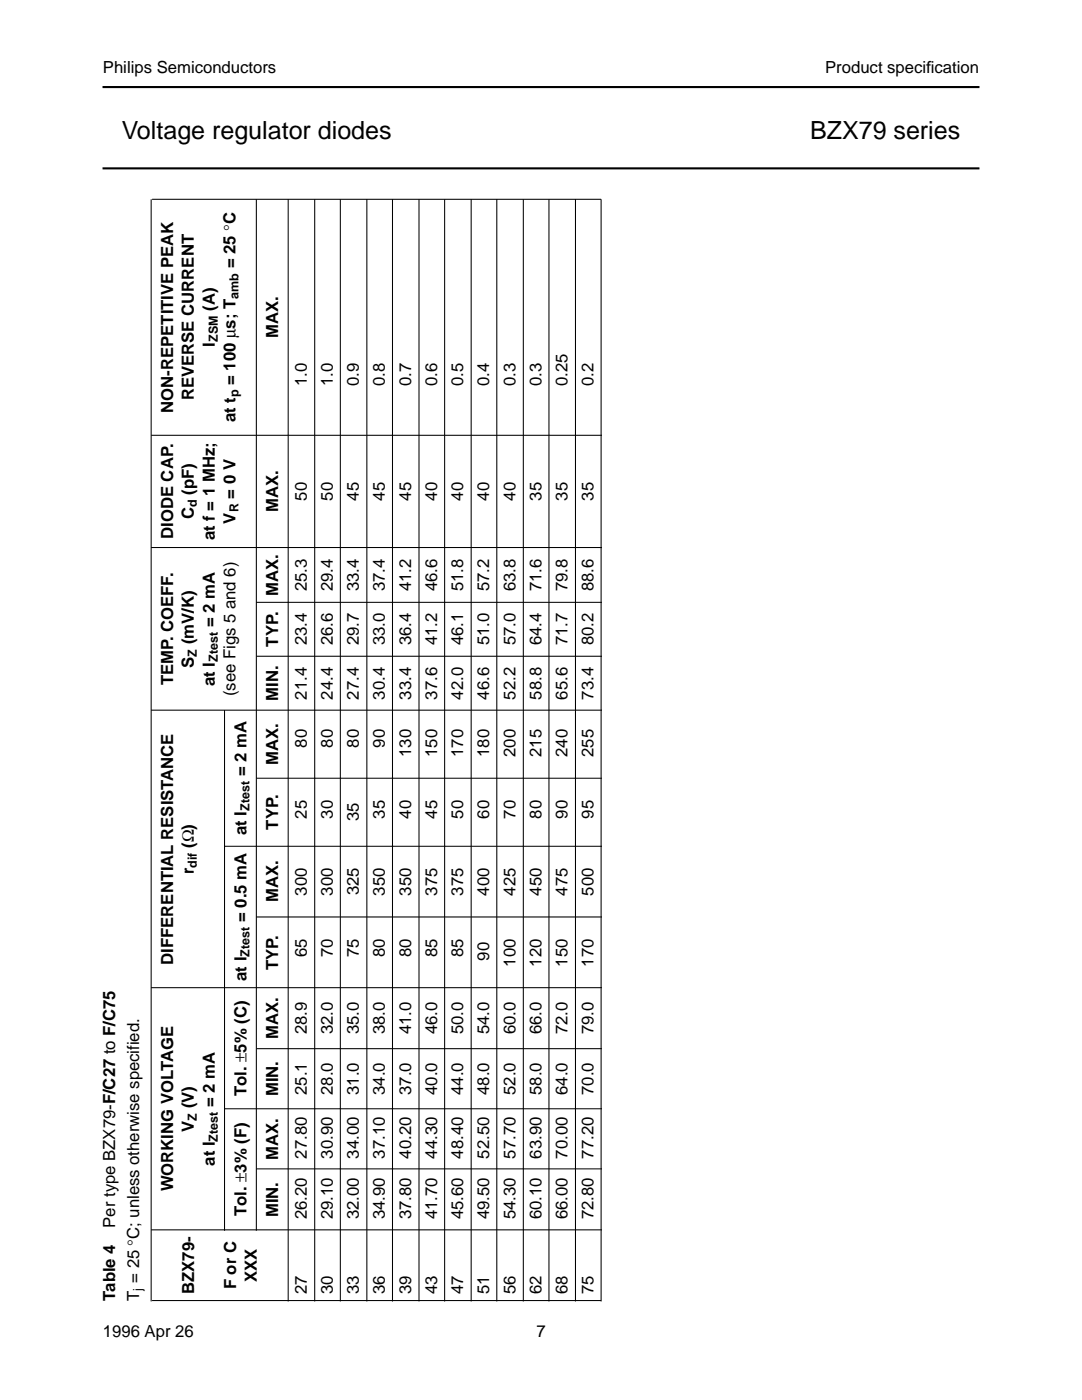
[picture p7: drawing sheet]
<svg xmlns="http://www.w3.org/2000/svg" width="216mm" height="279mm" viewBox="0 0 216 279" stroke-linecap="round" stroke-linejoin="round" font-family="sans-serif">
<defs><g id="words">
<g font-size="5">
<text x="24.3" y="27.8">Voltage regulator diodes</text>
<text x="161.6" y="27.8">BZX79 series</text>
</g>
<g font-size="3.3">
<text x="20.5" y="14.5">Philips Semiconductors</text>
<text x="164.6" y="14.5">Product specif</text>
<text x="184.8" y="14.5">ication</text>
<text x="47" y="53.6" transform="rotate(-90 47 53.6)">= 25 °C</text>
<text x="42.8" y="62.1" transform="rotate(-90 42.8 62.1)">(A)</text>
<text x="42.8" y="69.2" transform="rotate(-90 42.8 69.2)">I</text>
<text x="55.5" y="67.5" transform="rotate(-90 55.5 67.5)">MAX.</text>
<text x="47" y="76.8" transform="rotate(-90 47 76.8)">= 100 µs; T</text>
<text x="61.2" y="77" transform="rotate(-90 61.2 77)">1.0</text>
<text x="66.4" y="77" transform="rotate(-90 66.4 77)">1.0</text>
<text x="71.6" y="77" transform="rotate(-90 71.6 77)">0.9</text>
<text x="76.8" y="77" transform="rotate(-90 76.8 77)">0.8</text>
<text x="82" y="77" transform="rotate(-90 82 77)">0.7</text>
<text x="87.2" y="77" transform="rotate(-90 87.2 77)">0.6</text>
<text x="92.4" y="77" transform="rotate(-90 92.4 77)">0.5</text>
<text x="97.6" y="77" transform="rotate(-90 97.6 77)">0.4</text>
<text x="102.8" y="77" transform="rotate(-90 102.8 77)">0.3</text>
<text x="108" y="77" transform="rotate(-90 108 77)">0.3</text>
<text x="113.2" y="77" transform="rotate(-90 113.2 77)">0.25</text>
<text x="118.4" y="77" transform="rotate(-90 118.4 77)">0.2</text>
<text x="34.5" y="82.4" transform="rotate(-90 34.5 82.4)">NON-REPETITIVE PEAK</text>
<text x="38.7" y="79.9" transform="rotate(-90 38.7 79.9)">REVERSE CURRENT</text>
<text x="47" y="84.3" transform="rotate(-90 47 84.3)">at t</text>
<text x="38.7" y="98.8" transform="rotate(-90 38.7 98.8)">(pF)</text>
<text x="47" y="99.5" transform="rotate(-90 47 99.5)">= 0 V</text>
<text x="61.2" y="99.9" transform="rotate(-90 61.2 99.9)">50</text>
<text x="66.4" y="99.9" transform="rotate(-90 66.4 99.9)">50</text>
<text x="71.6" y="99.9" transform="rotate(-90 71.6 99.9)">45</text>
<text x="76.8" y="99.9" transform="rotate(-90 76.8 99.9)">45</text>
<text x="82" y="99.9" transform="rotate(-90 82 99.9)">45</text>
<text x="87.2" y="99.9" transform="rotate(-90 87.2 99.9)">40</text>
<text x="92.4" y="99.9" transform="rotate(-90 92.4 99.9)">40</text>
<text x="97.6" y="99.9" transform="rotate(-90 97.6 99.9)">40</text>
<text x="102.8" y="99.9" transform="rotate(-90 102.8 99.9)">40</text>
<text x="108" y="99.9" transform="rotate(-90 108 99.9)">35</text>
<text x="113.2" y="99.9" transform="rotate(-90 113.2 99.9)">35</text>
<text x="118.4" y="99.9" transform="rotate(-90 118.4 99.9)">35</text>
<text x="34.5" y="107.6" transform="rotate(-90 34.5 107.6)">DIODE CAP.</text>
<text x="38.7" y="103.6" transform="rotate(-90 38.7 103.6)">C</text>
<text x="42.8" y="107.8" transform="rotate(-90 42.8 107.8)">at f = 1 MHz;</text>
<text x="47" y="104.5" transform="rotate(-90 47 104.5)">V</text>
<text x="55.5" y="102.2" transform="rotate(-90 55.5 102.2)">MAX.</text>
<text x="55.5" y="118.9" transform="rotate(-90 55.5 118.9)">MAX.</text>
<text x="61.2" y="118" transform="rotate(-90 61.2 118)">25.3</text>
<text x="66.4" y="118" transform="rotate(-90 66.4 118)">29.4</text>
<text x="71.6" y="118" transform="rotate(-90 71.6 118)">33.4</text>
<text x="76.8" y="118" transform="rotate(-90 76.8 118)">37.4</text>
<text x="82" y="118" transform="rotate(-90 82 118)">41.2</text>
<text x="87.2" y="118" transform="rotate(-90 87.2 118)">46.6</text>
<text x="92.4" y="118" transform="rotate(-90 92.4 118)">51.8</text>
<text x="97.6" y="118" transform="rotate(-90 97.6 118)">57.2</text>
<text x="102.8" y="118" transform="rotate(-90 102.8 118)">63.8</text>
<text x="108" y="118" transform="rotate(-90 108 118)">71.6</text>
<text x="113.2" y="118" transform="rotate(-90 113.2 118)">79.8</text>
<text x="118.4" y="118" transform="rotate(-90 118.4 118)">88.6</text>
<text x="42.8" y="125.2" transform="rotate(-90 42.8 125.2)">= 2 mA</text>
<text x="38.7" y="128.6" transform="rotate(-90 38.7 128.6)">(mV/K)</text>
<text x="55.5" y="129" transform="rotate(-90 55.5 129)">TYP.</text>
<text x="61.2" y="128.8" transform="rotate(-90 61.2 128.8)">23.4</text>
<text x="66.4" y="128.8" transform="rotate(-90 66.4 128.8)">26.6</text>
<text x="71.6" y="128.8" transform="rotate(-90 71.6 128.8)">29.7</text>
<text x="76.8" y="128.8" transform="rotate(-90 76.8 128.8)">33.0</text>
<text x="82" y="128.8" transform="rotate(-90 82 128.8)">36.4</text>
<text x="87.2" y="128.8" transform="rotate(-90 87.2 128.8)">41.2</text>
<text x="92.4" y="128.8" transform="rotate(-90 92.4 128.8)">46.1</text>
<text x="97.6" y="128.8" transform="rotate(-90 97.6 128.8)">51.0</text>
<text x="102.8" y="128.8" transform="rotate(-90 102.8 128.8)">57.0</text>
<text x="108" y="128.8" transform="rotate(-90 108 128.8)">64.4</text>
<text x="113.2" y="128.8" transform="rotate(-90 113.2 128.8)">71.7</text>
<text x="118.4" y="128.8" transform="rotate(-90 118.4 128.8)">80.2</text>
<text x="34.5" y="136.8" transform="rotate(-90 34.5 136.8)">TEMP. COEFF.</text>
<text x="38.7" y="133.2" transform="rotate(-90 38.7 133.2)">S</text>
<text x="42.8" y="136.9" transform="rotate(-90 42.8 136.9)">at I</text>
<text x="47" y="139" transform="rotate(-90 47 139)">(see Figs 5 and 6)</text>
<text x="55.5" y="139.9" transform="rotate(-90 55.5 139.9)">MIN.</text>
<text x="61.2" y="139.6" transform="rotate(-90 61.2 139.6)">21.4</text>
<text x="66.4" y="139.6" transform="rotate(-90 66.4 139.6)">24.4</text>
<text x="71.6" y="139.6" transform="rotate(-90 71.6 139.6)">27.4</text>
<text x="76.8" y="139.6" transform="rotate(-90 76.8 139.6)">30.4</text>
<text x="82" y="139.6" transform="rotate(-90 82 139.6)">33.4</text>
<text x="87.2" y="139.6" transform="rotate(-90 87.2 139.6)">37.6</text>
<text x="92.4" y="139.6" transform="rotate(-90 92.4 139.6)">42.0</text>
<text x="97.6" y="139.6" transform="rotate(-90 97.6 139.6)">46.6</text>
<text x="102.8" y="139.6" transform="rotate(-90 102.8 139.6)">52.2</text>
<text x="108" y="139.6" transform="rotate(-90 108 139.6)">58.8</text>
<text x="113.2" y="139.6" transform="rotate(-90 113.2 139.6)">65.6</text>
<text x="118.4" y="139.6" transform="rotate(-90 118.4 139.6)">73.4</text>
<text x="61.2" y="149.2" transform="rotate(-90 61.2 149.2)">80</text>
<text x="66.4" y="149.2" transform="rotate(-90 66.4 149.2)">80</text>
<text x="71.6" y="149.2" transform="rotate(-90 71.6 149.2)">80</text>
<text x="76.8" y="149.2" transform="rotate(-90 76.8 149.2)">90</text>
<text x="49.2" y="155" transform="rotate(-90 49.2 155)">= 2 mA</text>
<text x="55.5" y="152.7" transform="rotate(-90 55.5 152.7)">MAX.</text>
<text x="82" y="151.1" transform="rotate(-90 82 151.1)">130</text>
<text x="87.2" y="151.1" transform="rotate(-90 87.2 151.1)">150</text>
<text x="92.4" y="151.1" transform="rotate(-90 92.4 151.1)">170</text>
<text x="97.6" y="151.1" transform="rotate(-90 97.6 151.1)">180</text>
<text x="102.8" y="151.1" transform="rotate(-90 102.8 151.1)">200</text>
<text x="108" y="151.1" transform="rotate(-90 108 151.1)">215</text>
<text x="113.2" y="151.1" transform="rotate(-90 113.2 151.1)">240</text>
<text x="118.4" y="151.1" transform="rotate(-90 118.4 151.1)">255</text>
<text x="49.2" y="166.7" transform="rotate(-90 49.2 166.7)">at I</text>
<text x="55.5" y="165.6" transform="rotate(-90 55.5 165.6)">TYP.</text>
<text x="61.2" y="163.4" transform="rotate(-90 61.2 163.4)">25</text>
<text x="66.4" y="163.4" transform="rotate(-90 66.4 163.4)">30</text>
<text x="71.6" y="163.9" transform="rotate(-90 71.6 163.9)">35</text>
<text x="76.8" y="163.4" transform="rotate(-90 76.8 163.4)">35</text>
<text x="82" y="163.4" transform="rotate(-90 82 163.4)">40</text>
<text x="87.2" y="163.4" transform="rotate(-90 87.2 163.4)">45</text>
<text x="92.4" y="163.4" transform="rotate(-90 92.4 163.4)">50</text>
<text x="97.6" y="163.4" transform="rotate(-90 97.6 163.4)">60</text>
<text x="102.8" y="163.4" transform="rotate(-90 102.8 163.4)">70</text>
<text x="108" y="163.4" transform="rotate(-90 108 163.4)">80</text>
<text x="113.2" y="163.4" transform="rotate(-90 113.2 163.4)">90</text>
<text x="118.4" y="163.4" transform="rotate(-90 118.4 163.4)">95</text>
<text x="38.7" y="169.2" transform="rotate(-90 38.7 169.2)">(Ω)</text>
<text x="38.7" y="174.5" transform="rotate(-90 38.7 174.5)">r</text>
<text x="61.2" y="178.8" transform="rotate(-90 61.2 178.8)">300</text>
<text x="66.4" y="178.8" transform="rotate(-90 66.4 178.8)">300</text>
<text x="71.6" y="178.7" transform="rotate(-90 71.6 178.7)">325</text>
<text x="76.8" y="178.8" transform="rotate(-90 76.8 178.8)">350</text>
<text x="82" y="178.8" transform="rotate(-90 82 178.8)">350</text>
<text x="87.2" y="178.8" transform="rotate(-90 87.2 178.8)">375</text>
<text x="92.4" y="178.8" transform="rotate(-90 92.4 178.8)">375</text>
<text x="97.6" y="178.8" transform="rotate(-90 97.6 178.8)">400</text>
<text x="102.8" y="178.8" transform="rotate(-90 102.8 178.8)">425</text>
<text x="108" y="178.8" transform="rotate(-90 108 178.8)">450</text>
<text x="113.2" y="178.8" transform="rotate(-90 113.2 178.8)">475</text>
<text x="118.4" y="178.8" transform="rotate(-90 118.4 178.8)">500</text>
<text x="49.2" y="184" transform="rotate(-90 49.2 184)">= 0.5 mA</text>
<text x="55.5" y="180.1" transform="rotate(-90 55.5 180.1)">MAX.</text>
<text x="61.2" y="191.1" transform="rotate(-90 61.2 191.1)">65</text>
<text x="66.4" y="191.1" transform="rotate(-90 66.4 191.1)">70</text>
<text x="71.6" y="191.1" transform="rotate(-90 71.6 191.1)">75</text>
<text x="76.8" y="191.1" transform="rotate(-90 76.8 191.1)">80</text>
<text x="82" y="191.1" transform="rotate(-90 82 191.1)">80</text>
<text x="87.2" y="191.1" transform="rotate(-90 87.2 191.1)">85</text>
<text x="92.4" y="191.1" transform="rotate(-90 92.4 191.1)">85</text>
<text x="97.6" y="191.7" transform="rotate(-90 97.6 191.7)">90</text>
<text x="34.5" y="192.6" transform="rotate(-90 34.5 192.6)">DIFFERENTIAL RESISTANCE</text>
<text x="49.2" y="195.7" transform="rotate(-90 49.2 195.7)">at I</text>
<text x="55.5" y="193.6" transform="rotate(-90 55.5 193.6)">TYP.</text>
<text x="102.8" y="192.9" transform="rotate(-90 102.8 192.9)">100</text>
<text x="108" y="192.9" transform="rotate(-90 108 192.9)">120</text>
<text x="113.2" y="192.9" transform="rotate(-90 113.2 192.9)">150</text>
<text x="118.4" y="192.9" transform="rotate(-90 118.4 192.9)">170</text>
<text x="55.5" y="207.3" transform="rotate(-90 55.5 207.3)">MAX.</text>
<text x="61.2" y="206.4" transform="rotate(-90 61.2 206.4)">28.9</text>
<text x="66.4" y="206.4" transform="rotate(-90 66.4 206.4)">32.0</text>
<text x="71.6" y="206.4" transform="rotate(-90 71.6 206.4)">35.0</text>
<text x="76.8" y="206.4" transform="rotate(-90 76.8 206.4)">38.0</text>
<text x="82" y="206.4" transform="rotate(-90 82 206.4)">41.0</text>
<text x="87.2" y="206.4" transform="rotate(-90 87.2 206.4)">46.0</text>
<text x="92.4" y="206.4" transform="rotate(-90 92.4 206.4)">50.0</text>
<text x="97.6" y="206.4" transform="rotate(-90 97.6 206.4)">54.0</text>
<text x="102.8" y="206.4" transform="rotate(-90 102.8 206.4)">60.0</text>
<text x="108" y="206.4" transform="rotate(-90 108 206.4)">66.0</text>
<text x="113.2" y="206.4" transform="rotate(-90 113.2 206.4)">72.0</text>
<text x="118.4" y="206.4" transform="rotate(-90 118.4 206.4)">79.0</text>
<text x="38.7" y="221.2" transform="rotate(-90 38.7 221.2)">(V)</text>
<text x="42.8" y="220.9" transform="rotate(-90 42.8 220.9)">= 2 mA</text>
<text x="49.2" y="218.7" transform="rotate(-90 49.2 218.7)">Tol. ±5% (C)</text>
<text x="55.5" y="218.8" transform="rotate(-90 55.5 218.8)">MIN.</text>
<text x="61.2" y="218.5" transform="rotate(-90 61.2 218.5)">25.1</text>
<text x="66.4" y="218.5" transform="rotate(-90 66.4 218.5)">28.0</text>
<text x="71.6" y="218.5" transform="rotate(-90 71.6 218.5)">31.0</text>
<text x="76.8" y="218.5" transform="rotate(-90 76.8 218.5)">34.0</text>
<text x="82" y="218.5" transform="rotate(-90 82 218.5)">37.0</text>
<text x="87.2" y="218.5" transform="rotate(-90 87.2 218.5)">40.0</text>
<text x="92.4" y="218.5" transform="rotate(-90 92.4 218.5)">44.0</text>
<text x="97.6" y="218.5" transform="rotate(-90 97.6 218.5)">48.0</text>
<text x="102.8" y="218.5" transform="rotate(-90 102.8 218.5)">52.0</text>
<text x="108" y="218.5" transform="rotate(-90 108 218.5)">58.0</text>
<text x="113.2" y="218.5" transform="rotate(-90 113.2 218.5)">64.0</text>
<text x="118.4" y="218.5" transform="rotate(-90 118.4 218.5)">70.0</text>
<text x="38.7" y="225.8" transform="rotate(-90 38.7 225.8)">V</text>
<text x="42.8" y="232.6" transform="rotate(-90 42.8 232.6)">at I</text>
<text x="55.5" y="231.5" transform="rotate(-90 55.5 231.5)">MAX.</text>
<text x="61.2" y="231.2" transform="rotate(-90 61.2 231.2)">27.80</text>
<text x="66.4" y="231.2" transform="rotate(-90 66.4 231.2)">30.90</text>
<text x="71.6" y="231.2" transform="rotate(-90 71.6 231.2)">34.00</text>
<text x="76.8" y="231.2" transform="rotate(-90 76.8 231.2)">37.10</text>
<text x="82" y="231.2" transform="rotate(-90 82 231.2)">40.20</text>
<text x="87.2" y="231.2" transform="rotate(-90 87.2 231.2)">44.30</text>
<text x="92.4" y="231.2" transform="rotate(-90 92.4 231.2)">48.40</text>
<text x="97.6" y="231.2" transform="rotate(-90 97.6 231.2)">52.50</text>
<text x="102.8" y="231.2" transform="rotate(-90 102.8 231.2)">57.70</text>
<text x="108" y="231.2" transform="rotate(-90 108 231.2)">63.90</text>
<text x="113.2" y="231.2" transform="rotate(-90 113.2 231.2)">70.00</text>
<text x="118.4" y="231.2" transform="rotate(-90 118.4 231.2)">77.20</text>
<text x="34.5" y="237.8" transform="rotate(-90 34.5 237.8)">WORKING VOLTAGE</text>
<text x="23" y="245" transform="rotate(-90 23 245)">Per type BZX79-F/C27 to F/C75</text>
<text x="49.2" y="242.7" transform="rotate(-90 49.2 242.7)">Tol. ±3% (F)</text>
<text x="55.5" y="242.9" transform="rotate(-90 55.5 242.9)">MIN.</text>
<text x="61.2" y="243.3" transform="rotate(-90 61.2 243.3)">26.20</text>
<text x="66.4" y="243.3" transform="rotate(-90 66.4 243.3)">29.10</text>
<text x="71.6" y="243.3" transform="rotate(-90 71.6 243.3)">32.00</text>
<text x="76.8" y="243.3" transform="rotate(-90 76.8 243.3)">34.90</text>
<text x="82" y="243.3" transform="rotate(-90 82 243.3)">37.80</text>
<text x="87.2" y="243.3" transform="rotate(-90 87.2 243.3)">41.70</text>
<text x="92.4" y="243.3" transform="rotate(-90 92.4 243.3)">45.60</text>
<text x="97.6" y="243.3" transform="rotate(-90 97.6 243.3)">49.50</text>
<text x="102.8" y="243.3" transform="rotate(-90 102.8 243.3)">54.30</text>
<text x="108" y="243.3" transform="rotate(-90 108 243.3)">60.10</text>
<text x="113.2" y="243.3" transform="rotate(-90 113.2 243.3)">66.00</text>
<text x="118.4" y="243.3" transform="rotate(-90 118.4 243.3)">72.80</text>
<text x="47.1" y="257.3" transform="rotate(-90 47.1 257.3)">F or C</text>
<text x="51.3" y="255.8" transform="rotate(-90 51.3 255.8)">XXX</text>
<text x="23" y="259.6" transform="rotate(-90 23 259.6)">Table 4</text>
<text x="27.7" y="259.6" transform="rotate(-90 27.7 259.6)">T = 25 °C; unless otherwise specified.</text>
<text x="38.8" y="258.2" transform="rotate(-90 38.8 258.2)">BZX79-</text>
<text x="61.2" y="258.3" transform="rotate(-90 61.2 258.3)">27</text>
<text x="66.4" y="258.3" transform="rotate(-90 66.4 258.3)">30</text>
<text x="71.6" y="258.3" transform="rotate(-90 71.6 258.3)">33</text>
<text x="76.8" y="258.3" transform="rotate(-90 76.8 258.3)">36</text>
<text x="82" y="258.3" transform="rotate(-90 82 258.3)">39</text>
<text x="87.2" y="258.3" transform="rotate(-90 87.2 258.3)">43</text>
<text x="92.4" y="258.3" transform="rotate(-90 92.4 258.3)">47</text>
<text x="97.6" y="258.3" transform="rotate(-90 97.6 258.3)">51</text>
<text x="102.8" y="258.3" transform="rotate(-90 102.8 258.3)">56</text>
<text x="108" y="258.3" transform="rotate(-90 108 258.3)">62</text>
<text x="113.2" y="258.3" transform="rotate(-90 113.2 258.3)">68</text>
<text x="118.4" y="258.3" transform="rotate(-90 118.4 258.3)">75</text>
<text x="20.5" y="266.8">1996 Apr 26</text>
<text x="107" y="266.8">7</text>
</g>
<g font-size="2.5">
<text x="47.6" y="59.6" transform="rotate(-90 47.6 59.6)">amb</text>
<text x="43.4" y="68.3" transform="rotate(-90 43.4 68.3)">ZSM</text>
<text x="47.6" y="79.3" transform="rotate(-90 47.6 79.3)">p</text>
<text x="39.3" y="101.2" transform="rotate(-90 39.3 101.2)">d</text>
<text x="47.6" y="102.3" transform="rotate(-90 47.6 102.3)">R</text>
<text x="39.3" y="131" transform="rotate(-90 39.3 131)">Z</text>
<text x="43.4" y="132.1" transform="rotate(-90 43.4 132.1)">Ztest</text>
<text x="49.8" y="161.9" transform="rotate(-90 49.8 161.9)">Ztest</text>
<text x="39.3" y="173.2" transform="rotate(-90 39.3 173.2)">dif</text>
<text x="49.8" y="190.9" transform="rotate(-90 49.8 190.9)">Ztest</text>
<text x="39.3" y="223.6" transform="rotate(-90 39.3 223.6)">Z</text>
<text x="43.4" y="227.8" transform="rotate(-90 43.4 227.8)">Ztest</text>
<text x="28.3" y="257.6" transform="rotate(-90 28.3 257.6)">j</text>
</g>
</g></defs>
<path d="M20.5 17.4h174.9M20.5 33.6h174.9" fill="none" stroke="#000" stroke-width=".42"/>
<g fill="#000" stroke="#000" stroke-width=".21">
<path d="M30.2 39.8v219.9zM51.2 39.8v205.8zM57.5 39.8v219.9zM62.8 39.8v219.9zM67.9 39.8v219.9zM73.2 39.8v219.9zM78.3 39.8v219.9zM83.6 39.8v219.9zM88.7 39.8v219.9zM94 39.8v219.9zM99.1 39.8v219.9zM104.4 39.8v219.9z"/>
<path d="M109.5 39.8v219.9zM114.8 39.8v219.9zM30.3 39.8h89.6zM119.9 39.8v219.9zM30.2 86.9h89.9zM30.2 109.3h89.9zM51.2 131h68.9zM51.2 120.2h68.9zM44.8 141.7v103.9zM51.2 155.3h68.9zM30.2 141.7h89.9zM44.8 168.9h75.3z"/>
<path d="M30.2 197.1h89.9zM51.2 183h68.9zM51.2 209.3h68.9zM51.2 233.3h68.9zM44.8 221.3h75.3zM30.3 259.6h89.6zM30.2 245.4h89.9z"/>
</g>
<use href="#words"/>
</svg>
